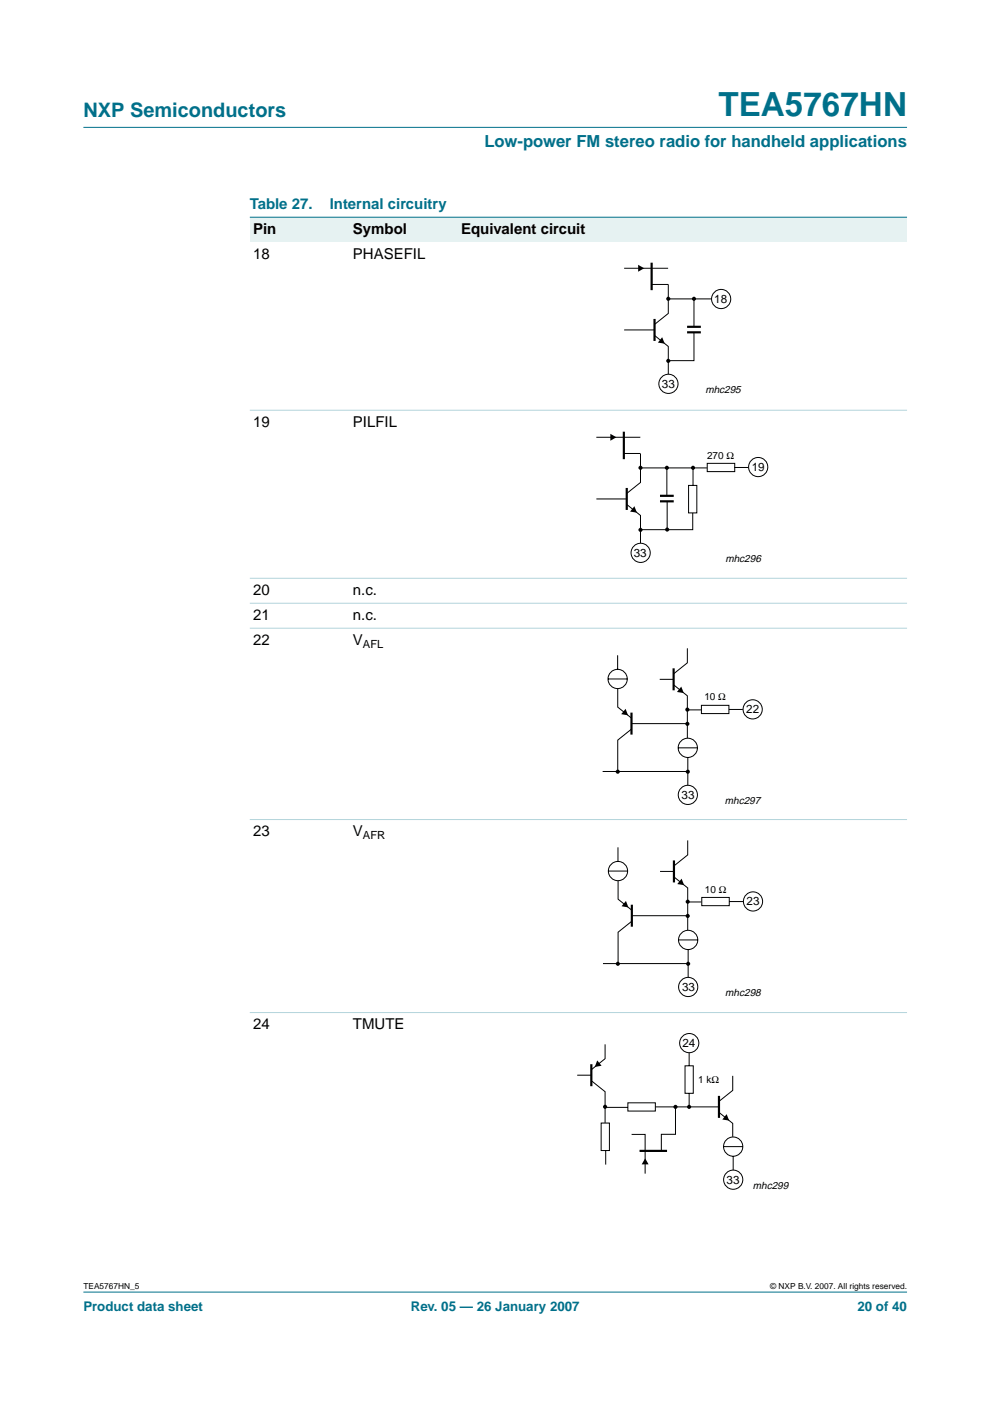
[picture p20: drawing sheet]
<svg xmlns="http://www.w3.org/2000/svg" width="210mm" height="297mm" viewBox="0 0 210 297" stroke-linecap="round" stroke-linejoin="round" font-family="sans-serif">
<defs><g id="words">
<text font-size="7.1" fill="#00708a" x="152.3" y="24.7">TEA5767HN</text>
<text font-size="4.2" fill="#00708a" x="17.7" y="24.9">NXP Semiconductors</text>
<text font-size="3.5" fill="#00708a" x="102.7" y="31.1">Low-power FM stereo radio for handheld applications</text>
<g font-size="3.2" fill="#00708a">
<text x="53" y="44.3">Table 27.</text>
<text x="69.9" y="44.3">Internal circuitry</text>
</g>
<g font-size="3.2">
<text x="53.7" y="49.6">Pin</text>
<text x="74.8" y="49.6">Symbol</text>
<text x="97.8" y="49.6">Equivalent circuit</text>
<text x="53.7" y="54.9">18</text>
<text x="74.8" y="54.9">PHASEFIL</text>
<text x="53.7" y="90.5">19</text>
<text x="74.8" y="90.5">PILFIL</text>
<text x="53.7" y="126.1">20</text>
<text x="53.7" y="131.4">21</text>
<text x="74.8" y="126.1">n.c.</text>
<text x="74.8" y="131.4">n.c.</text>
<text x="53.7" y="136.7">22</text>
<text x="74.8" y="136.7">V</text>
<text x="53.7" y="177.3">23</text>
<text x="74.8" y="177.3">V</text>
<text x="53.7" y="218.2">24</text>
<text x="74.8" y="218.2">TMUTE</text>
</g>
<g font-size="2.8" fill="#00708a">
<text x="17.7" y="278">Product data sheet</text>
<text x="87.1" y="278">Rev. 05 — 26 January 2007</text>
<text x="181.8" y="278">20 of 40</text>
</g>
<g font-size="2.5">
<text x="151.5" y="64.3">18</text>
<text x="140.4" y="82.3">33</text>
<text x="159.4" y="99.9">19</text>
<text x="134.4" y="118.1">33</text>
<text x="158.2" y="151.2">22</text>
<text x="144.5" y="169.3">33</text>
<text x="158.3" y="191.9">23</text>
<text x="144.6" y="210.1">33</text>
<text x="144.7" y="221.9">24</text>
<text x="154.1" y="251">33</text>
</g>
<g font-size="2.4">
<text x="77" y="137.3">AFL</text>
<text x="77" y="177.9">AFR</text>
</g>
<g font-size="2.2">
<text x="149.6" y="83.4">mhc295</text>
<text x="153.8" y="119.2">mhc296</text>
<text x="153.7" y="170.4">mhc297</text>
<text x="153.8" y="211.1">mhc298</text>
<text x="159.6" y="252.2">mhc299</text>
</g>
<g font-size="2.1">
<text x="149.9" y="97.3">270 Ω</text>
<text x="149.4" y="148.5">10 Ω</text>
<text x="149.4" y="189.2">10 Ω</text>
<text x="148" y="229.6">1 kΩ</text>
</g>
<g font-size="1.8">
<text x="17.7" y="273.4">TEA5767HN_5</text>
<text x="163.3" y="273.4">© NXP B.V. 2007. All rights reserved.</text>
</g>
</g></defs>
<g fill="#00708a" stroke="#00708a" stroke-width=".21">
<path d="M17.7 273.9h174.6z"/>
<path d="M17.7 27h174.6z"/>
</g>
<g fill="#e6f2f2">
<path d="M53 46.1h21.1v5.2h-21.1z" fill-rule="evenodd"/>
<path d="M74.1 46.1h23v5.2h-23z" fill-rule="evenodd"/>
<path d="M97.1 46.1h95.2v5.2h-95.2z" fill-rule="evenodd"/>
</g>
<path d="M53 46.1h139.3z" fill="#00708a" stroke="#00708a" stroke-width=".21"/>
<g fill="#b3d4db" stroke="#b3d4db" stroke-width=".21">
<path d="M53 87h139.3z"/>
<path d="M53 122.6h139.3z"/>
<path d="M53 127.9h139.3z"/>
<path d="M53 133.2h139.3z"/>
<path d="M53 173.8h139.3z"/>
<path d="M53 214.7h139.3z"/>
</g>
<g fill="none" stroke="#000" stroke-width=".46">
<path d="M138.2 55.7v5.8M138.8 67.6v4.7M145.7 70.5h2.9M145.7 69.3h2.9M132.3 91.5v5.9M132.9 103.5v4.6M139.9 106.3h2.9M139.9 105.1h2.9M133.9 151.1v4.7M142.8 141.7v4.7M134 191.8v4.7M142.9 182.4v4.7"/>
<path d="M125.4 225.6v4.7M152.4 232.3v4.7M135.6 244h5.8"/>
</g>
<g fill="none" stroke="#000" stroke-width=".21">
<path d="M132.3 56.9h9.4M132.3 70h6.5M138.2 60.3h3.5v6.2l-2.9 2.3M138.8 71.1l2.9 2.4v5.8M141.7 63.4h9.1M147.1 70.5v6h-5.4M147.1 63.4v5.9M126.4 92.7h9.4M132.3 96.1h3.5M135.8 96.2v6.1l-2.9 2.3M135.8 99.2h14.1M141.4 99.2v5.9"/>
<path d="M146.9 99.1v3.8M150 98.2h5.8v1.8h-5.8zM155.8 99.1h2.8M126.4 105.8h6.5M132.9 107l2.9 2.3v5.8M141.5 106.4v5.8M146 102.9h1.7v5.8h-1.7zM146.9 108.7v3.6h-11.1M131 138.9v3M145.7 137.5v3l-2.9 2.4M128.9 144h4.1M131 146v3.9l2.9 2.4"/>
<path d="M133.9 154.6l-2.9 2.3v6.6M133.9 153.4h11.7M139.9 144h2.9M142.8 145.2l2.9 2.3v9M143.8 158.6h4.1M145.7 150.5h3M148.7 149.5h5.8v1.8h-5.8zM154.6 150.4h2.9M127.8 163.6h17.9M131 179.7v2.9M145.8 178.2v3.1l-2.9 2.3M145.8 160.6v5.9"/>
<path d="M129 184.7h4.1M131 186.7v3.9l3 2.4M134 195.3l-3 2.3v6.7M134 194.1h11.7M139.9 184.8h3M142.9 185.9l2.9 2.4v8.9M143.9 199.3h4M145.8 191.2h2.9M148.8 190.3h5.8v1.7h-5.8zM154.6 191.1h3M127.8 204.3h18M145.9 201.3v5.9"/>
<path d="M122.4 228h3M125.4 229.1l2.9 2.4v6.6M127.5 238.1h1.7v5.8h-1.7zM128.3 221.4v3.1l-2.9 2.3M128.4 234.8h4.7M133.1 233.8h5.9v1.8h-5.9zM138.9 234.7h13.5M143.2 234.7v5.8h-3v3.5M145.2 226h1.8v5.8h-1.8zM146.1 223.2v2.7M146.1 231.8v2.9M152.4 235.8l3 2.4v2.8"/>
<path d="M155.4 228.1v3.1l-3 2.3M128.4 244v2.9M133.9 240.5h2.9v8.3M153.4 243.1h4.1M155.4 245.1v3"/>
<circle cx="152.9" cy="63.4" r="2.03"/>
<circle cx="141.7" cy="81.4" r="2.03"/>
<circle cx="160.8" cy="99" r="2.03"/>
<circle cx="135.8" cy="117.2" r="2.03"/>
<circle cx="131" cy="144" r="2.04"/>
<circle cx="145.8" cy="158.6" r="2.04"/>
<circle cx="159.6" cy="150.4" r="2.03"/>
<circle cx="145.8" cy="168.5" r="2.03"/>
<circle cx="131" cy="184.7" r="2.04"/>
<circle cx="145.9" cy="199.3" r="2.04"/>
<circle cx="159.7" cy="191.1" r="2.03"/>
<circle cx="145.9" cy="209.3" r="2.03"/>
<circle cx="146.1" cy="221.2" r="2.03"/>
<circle cx="155.4" cy="243.1" r="2.04"/>
<circle cx="155.5" cy="250.1" r="2.03"/>
</g>
<g fill="#000">
<path d="M135.3 56.1l1.3 .8-1.3 .7zM140.4 71.5l.5 1.4-1.4-.3zM129.4 92l1.3 .7-1.3 .7zM134.5 107.3l.5 1.4-1.4-.2zM132.6 150.3l.6 1.4-1.5-.3zM144.4 145.6l.6 1.3-1.5-.2zM132.7 191l.5 1.4-1.4-.3zM144.5 186.3l.6 1.4-1.5-.3zM126.6 224.8l1 1.2-1.5 .2zM154.1 236.2l.5 1.4-1.5-.2zM136.8 245.6l.7 1.3h-1.4z"/>
<circle cx="141.7" cy="63.3" r=".44"/>
<circle cx="141.7" cy="76.5" r=".44"/>
<circle cx="147.1" cy="63.3" r=".44"/>
<circle cx="135.8" cy="99.2" r=".44"/>
<circle cx="141.4" cy="99.2" r=".44"/>
<circle cx="146.9" cy="99.2" r=".44"/>
<circle cx="135.8" cy="112.3" r=".44"/>
<circle cx="141.5" cy="112.3" r=".44"/>
<circle cx="145.7" cy="153.5" r=".44"/>
<circle cx="145.7" cy="150.5" r=".44"/>
<circle cx="131" cy="163.6" r=".44"/>
<circle cx="145.8" cy="163.6" r=".44"/>
<circle cx="145.8" cy="191.2" r=".44"/>
<circle cx="145.8" cy="194.2" r=".44"/>
<circle cx="131" cy="204.3" r=".44"/>
<circle cx="145.9" cy="204.3" r=".44"/>
<circle cx="128.3" cy="234.7" r=".44"/>
<circle cx="143.2" cy="234.7" r=".44"/>
<circle cx="146.1" cy="234.7" r=".44"/>
</g>
<use href="#words"/>
</svg>
